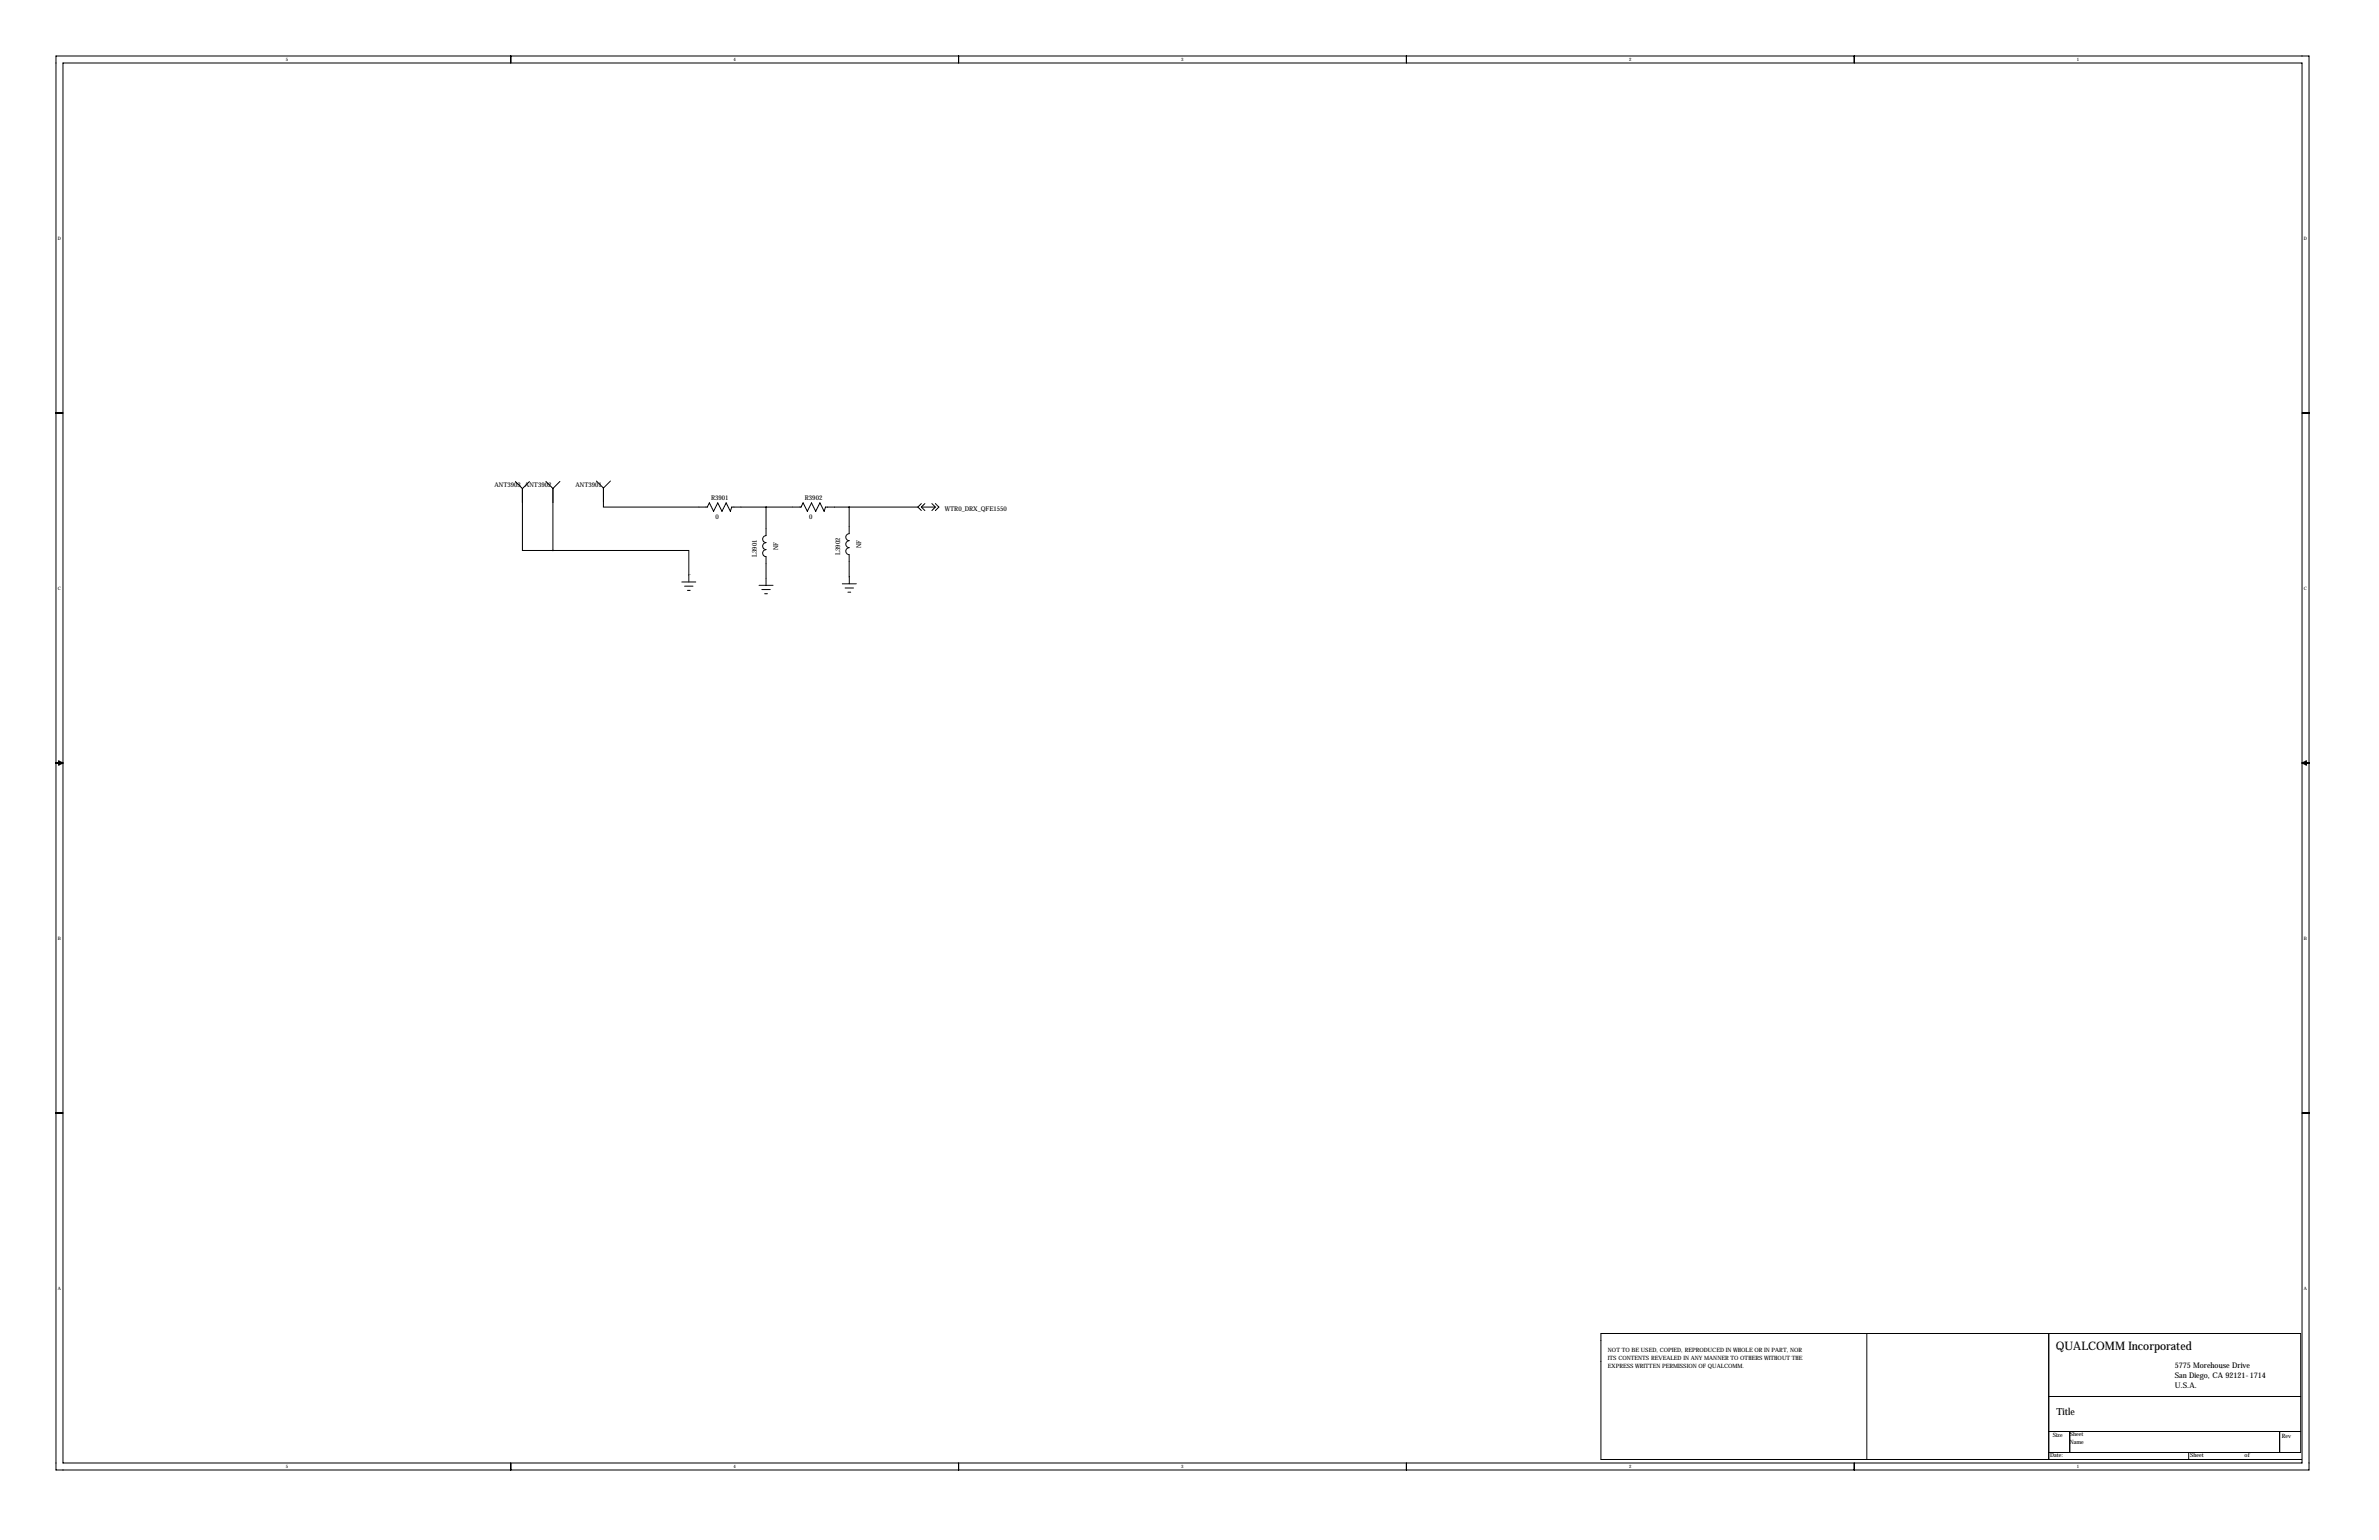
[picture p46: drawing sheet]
<svg xmlns="http://www.w3.org/2000/svg" width="864mm" height="559mm" viewBox="0 0 864 559" stroke-linecap="round" stroke-linejoin="round" font-family="sans-serif">
<defs><g id="words">
<text font-size="4.3" x="746.3" y="489.8">QUALCOMM Incorporated</text>
<text font-size="3.6" x="746.5" y="513.6">Title</text>
<g font-size="2.8">
<text x="789.4" y="496.3">5775 Morehouse Drive</text>
<text x="789.4" y="503.8">U.S.A.</text>
<text x="789.4" y="500">San Diego, CA 92121-1714</text>
</g>
<g font-size="2.4">
<text x="179.5" y="176.8">ANT3903 ANT3902</text>
<text x="208.9" y="176.6">ANT3901</text>
<text x="258.1" y="181.5">R3901</text>
<text x="292.2" y="181.5">R3902</text>
<text x="343" y="185.3">WTR0_DRX_QFE1550</text>
<text x="259.7" y="188.4">0</text>
<text x="293.7" y="188.4">0</text>
<text x="274.8" y="202.1" transform="rotate(-90 274.8 202.1)">L3901</text>
<text x="282.5" y="199.7" transform="rotate(-90 282.5 199.7)">NF</text>
<text x="305" y="201.3" transform="rotate(-90 305 201.3)">L3902</text>
<text x="312.7" y="199" transform="rotate(-90 312.7 199)">NF</text>
</g>
<g font-size="2.1">
<text x="583.7" y="490.6">NOT TO BE USED, COPIED, REPRODUCED IN WHOLE OR IN PART, NOR</text>
<text x="583.7" y="496.2">EXPRESS WRITTEN PERMISSION OF QUALCOMM.</text>
<text x="583.7" y="493.4">ITS CONTENTS REVEALED IN ANY MANNER TO OTHERS WITHOUT THE</text>
<text x="745.2" y="521.4">Size</text>
<text x="751.3" y="521.1">Sheet</text>
<text x="828.3" y="521.6">Rev</text>
<text x="751.3" y="523.9">Name</text>
<text x="744.2" y="528.7">Date:</text>
<text x="795" y="528.7">Sheet</text>
<text x="814.8" y="528.7">of</text>
</g>
<g font-size="1.7">
<text x="103.7" y="22.2">5</text>
<text x="266.3" y="22.2">4</text>
<text x="428.8" y="22.2">3</text>
<text x="591.4" y="22.2">2</text>
<text x="754" y="22.2">1</text>
<text x="21" y="87">D</text>
<text x="836.4" y="87">D</text>
<text x="21" y="214">C</text>
<text x="836.4" y="214">C</text>
<text x="21" y="341">B</text>
<text x="836.4" y="341">B</text>
<text x="21" y="468">A</text>
<text x="836.4" y="468">A</text>
<text x="103.7" y="532.8">5</text>
<text x="266.3" y="532.8">4</text>
<text x="428.8" y="532.8">3</text>
<text x="591.4" y="532.8">2</text>
<text x="754" y="532.8">1</text>
</g>
<text font-size=".4" x="250" y="208.6">GND</text>
</g></defs>
<g fill="none" stroke="#000" stroke-width=".36">
<path d="M20.3 20.3h817.9v513.1h-817.9zM22.9 22.9h812.8v508h-812.8zM185.4 20.3v2.6M348 20.3v2.6M510.5 20.3v2.6M673.1 20.3v2.6M20.3 149.9h2.6M835.7 149.9h2.5M187.1 174.8l2.5 2.5M189.6 177.3v22.4h11.1M192.2 174.8l-2.6 2.5M198.2 174.7l2.5 2.5"/>
<path d="M200.7 177.2v22.5M203.3 174.7l-2.6 2.5M216.5 174.5l2.5 2.6M219 177.1v6.9h37.7l.8-1.5 1.5 3 1.6-3 1.5 3 1.5-3 1.5 3 .5-1.5h25.2l.7-1.5 1.6 3 1.5-3 1.5 3 1.5-3 1.6 3 .5-1.5h33.5M221.6 174.5l-2.6 2.6M200.7 199.7h49.3v11.5M278.1 184v10.4a1.27 1.27 0 0 0-1.2 1.2 1.27 1.27 0 0 0 1.2 1.3 1.27 1.27 0 0 0-1.2 1.3 1.27 1.27 0 0 0 1.2 1.2 1.27 1.27 0 0 0-1.2 1.3 1.27 1.27 0 0 0 1.2 1.3v10.4M308.3 198.7a1.27 1.27 0 0 0-1.3 1.3 1.27 1.27 0 0 0 1.2 1.3M308.3 196.2a1.27 1.27 0 0 0-1.3 1.3 1.27 1.27 0 0 0 1.2 1.2M308.3 184v9.7a1.27 1.27 0 0 0-1.3 1.2 1.27 1.27 0 0 0 1.2 1.3M333.2 184l1.3 1.3M334.5 184h5"/>
<path d="M334.5 182.7l-1.3 1.3M334.5 184l1.2 1.3M335.7 182.7l-1.2 1.3M338.3 182.7l1.2 1.3M339.5 182.7l1.3 1.3-1.3 1.3M339.5 184l-1.2 1.3M247.5 211.2h5.1M248.5 212.7h3.1M249.5 214.2h1M275.5 212.4h5.1M276.6 213.9h3M277.6 215.4h1"/>
<path d="M305.8 211.8h5M306.8 213.4h3M307.8 214.9h1M308.3 201.3v10.5M20.3 276.9h2.6M21.3 276.1l1.6 .8-1.6 .7zM835.7 276.9h2.5M835.7 276.9l1.5-.8v1.5zM20.3 403.9h2.6M835.7 403.9h2.5M677.7 483.9v45.7M743.7 483.9v45.7"/>
<path d="M743.7 506.7h91.5M743.7 519.4h91.5M751.3 519.4v7.6M827.5 519.4v7.6M185.4 530.9v2.5M348 530.9v2.5M510.5 530.9v2.5M673.1 530.9v2.5M743.7 527h91.5v-43.1h-254v45.7h254M794.5 529.6h.1M794.5 527v2.6M835.2 529.6h.1"/>
</g>
<path d="M308.2 184a.05 .05 0 0 0 .1 0 .05 .05 0 0 0-.1 0z" fill="#000" stroke="#000" stroke-width=".51"/>
<use href="#words"/>
</svg>
